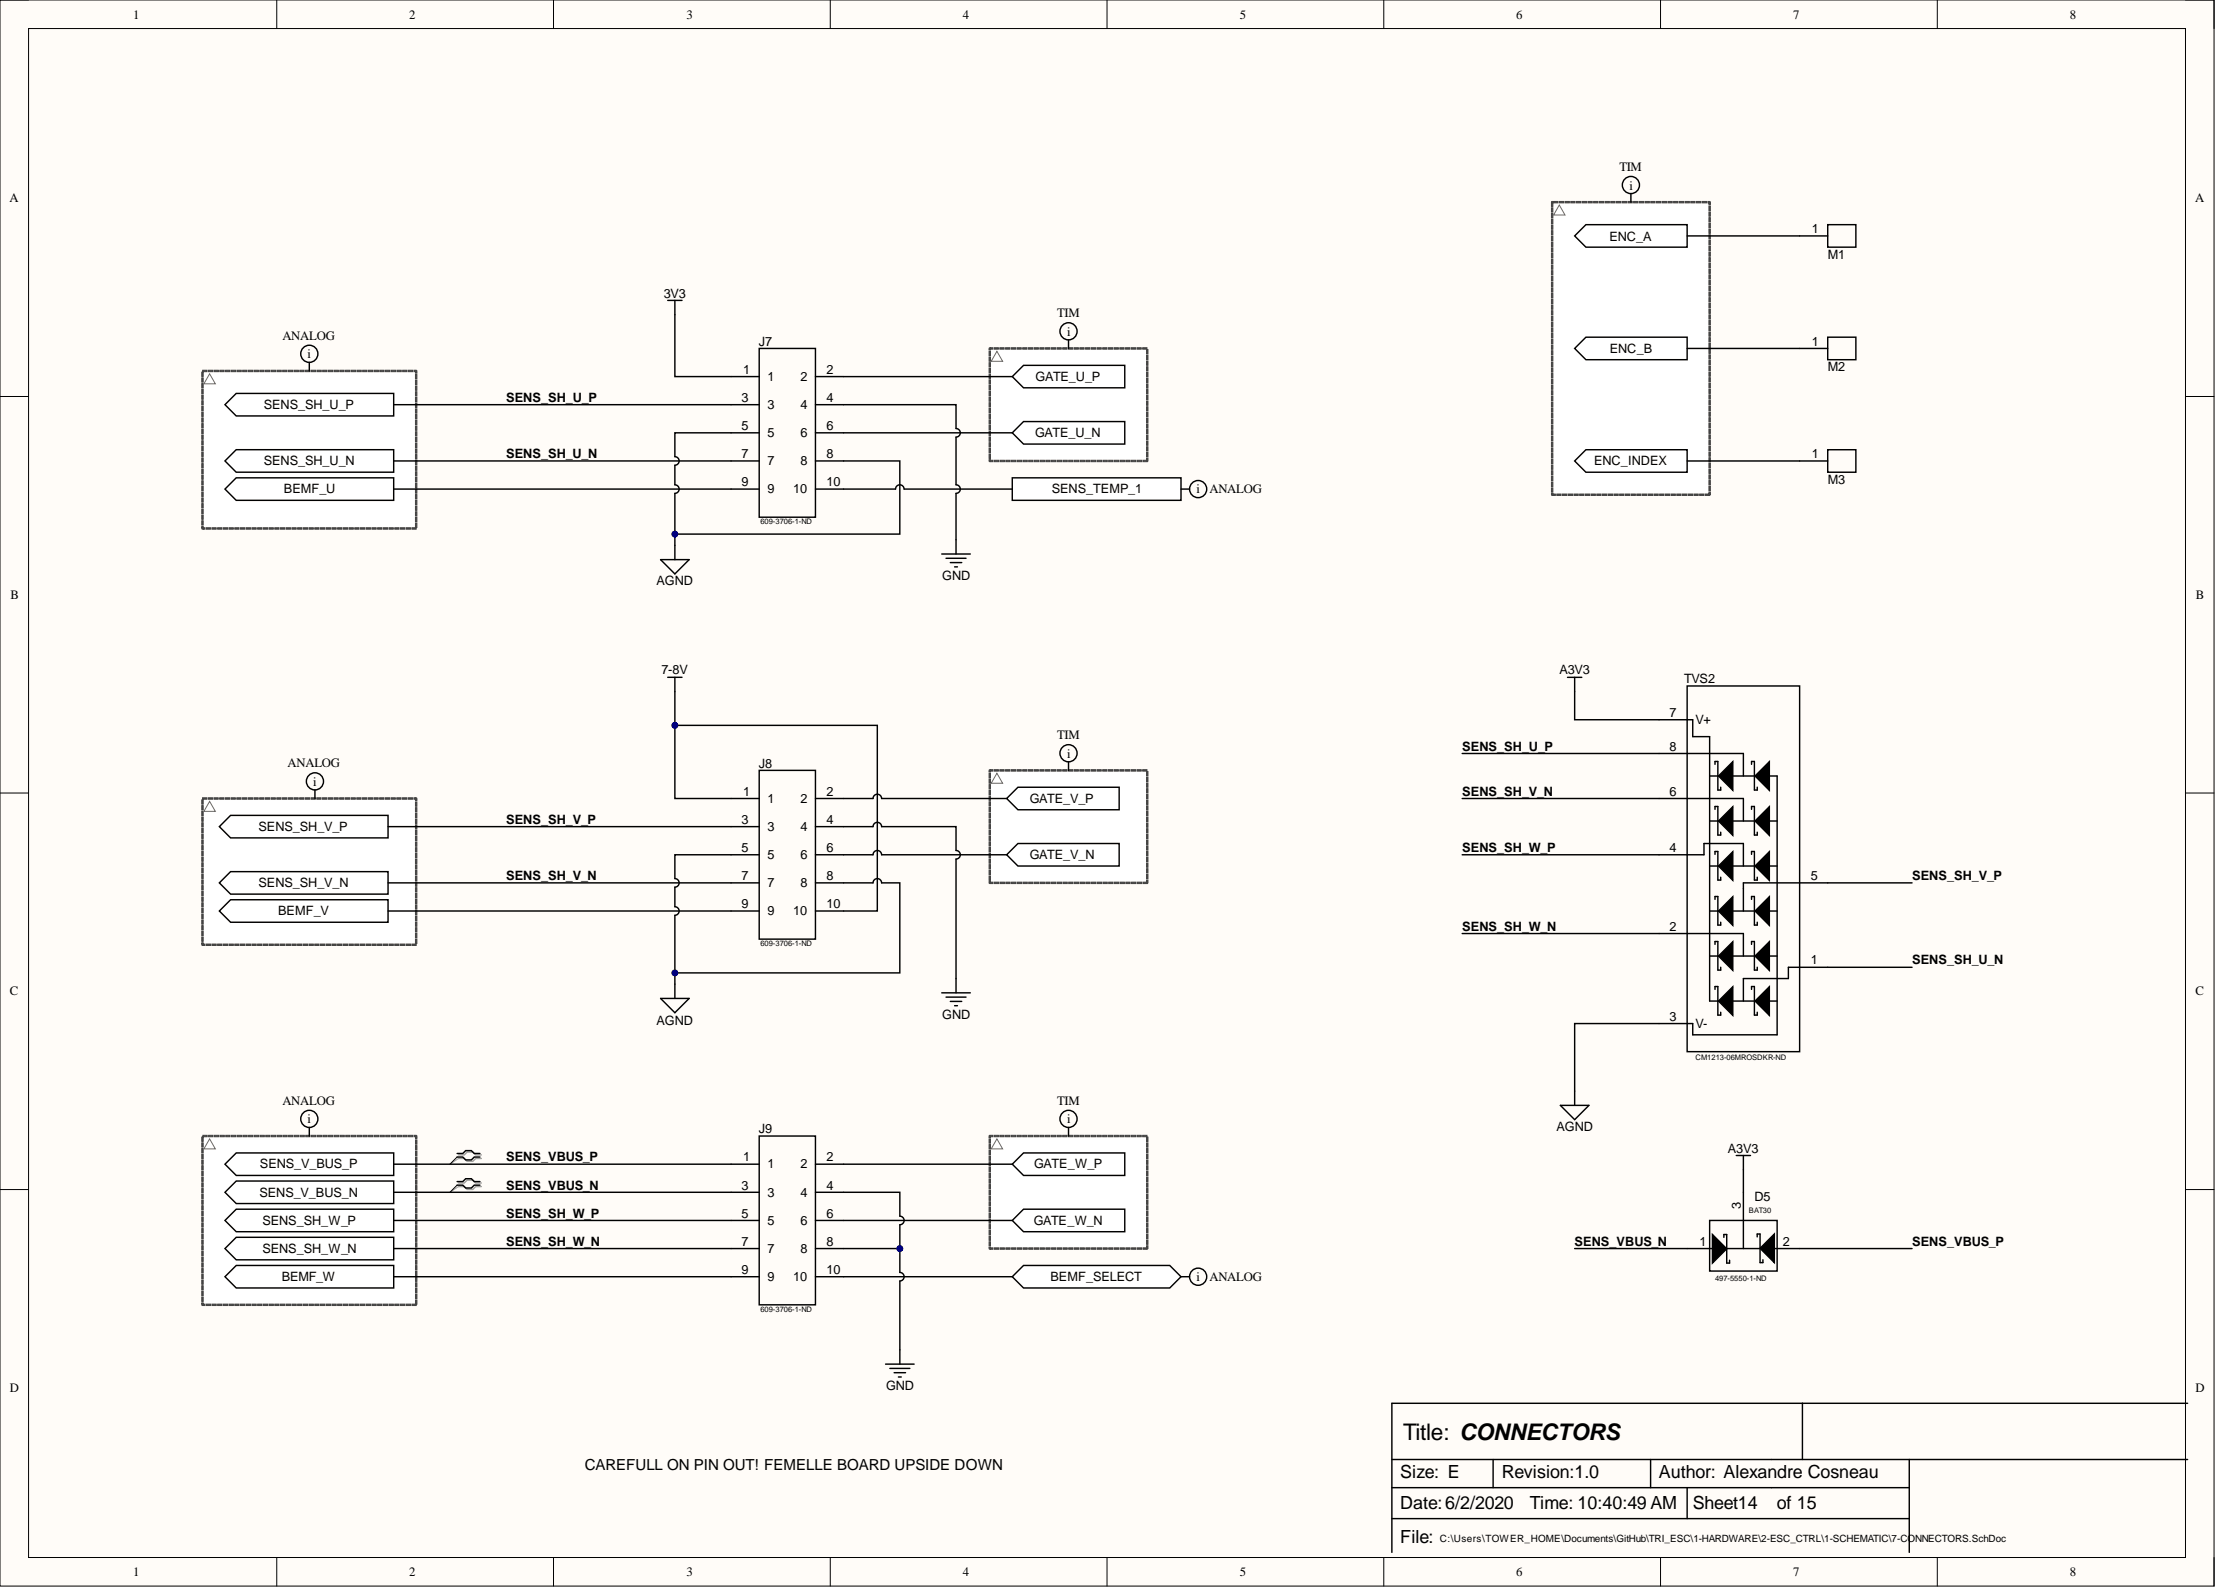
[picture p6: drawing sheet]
<svg xmlns="http://www.w3.org/2000/svg" width="393mm" height="282mm" viewBox="0 0 393 282" stroke-linecap="round" stroke-linejoin="round" font-family="sans-serif">
<defs><g id="words">
<text font-size="4.1" x="249.2" y="255.8">Title: CONNECTORS</text>
<g font-size="3.2">
<text x="248.7" y="262.6">Size: E</text>
<text x="266.7" y="262.6">Revision:1.0</text>
<text x="294.6" y="262.6">Author: Alexandre Cosneau</text>
<text x="248.7" y="268">Date:6/2/2020</text>
<text x="271.7" y="268">Time: 10:40:49 AM</text>
<text x="300.6" y="268">Sheet14</text>
<text x="315.6" y="268">of 15</text>
<text x="248.7" y="274">File:</text>
</g>
<text font-size="2.7" x="103.8" y="261.1">CAREFULL ON PIN OUT! FEMELLE BOARD UPSIDE DOWN</text>
<g font-size="2.3">
<text x="23.7" y="3.3">1</text>
<text x="72.6" y="3.3">2</text>
<text x="121.9" y="3.3">3</text>
<text x="171" y="3.3">4</text>
<text x="220.2" y="3.3">5</text>
<text x="269.2" y="3.3">6</text>
<text x="318.4" y="3.3">7</text>
<text x="367.6" y="3.3">8</text>
<text x="1.7" y="35.9">A</text>
<text x="287.6" y="30.4">TIM</text>
<text x="289.3" y="33.7">i</text>
<text x="389.8" y="35.9">A</text>
<text x="321.7" y="41.4">1</text>
<text x="285.8" y="42.7">ENC_A</text>
<text x="324.6" y="45.9">M1</text>
<text x="117.9" y="52.9">3V3</text>
<text x="187.7" y="56.3">TIM</text>
<text x="189.5" y="59.6">i</text>
<text x="50.1" y="60.3">ANALOG</text>
<text x="54.6" y="63.6">i</text>
<text x="134.8" y="61.4">J7</text>
<text x="285.9" y="62.7">ENC_B</text>
<text x="321.7" y="61.4">1</text>
<text x="324.6" y="66">M2</text>
<text x="89.9" y="71.4">SENS_SH_U_P</text>
<text x="131.7" y="71.4">3</text>
<text x="132" y="66.4">1</text>
<text x="136.3" y="67.7">1</text>
<text x="142.1" y="67.7">2</text>
<text x="146.8" y="66.4">2</text>
<text x="146.8" y="71.4">4</text>
<text x="183.9" y="67.7">GATE_U_P</text>
<text x="46.8" y="72.7">SENS_SH_U_P</text>
<text x="131.7" y="76.4">5</text>
<text x="136.3" y="72.7">3</text>
<text x="136.3" y="77.7">5</text>
<text x="142.1" y="72.7">4</text>
<text x="142.1" y="77.7">6</text>
<text x="146.8" y="76.4">6</text>
<text x="183.8" y="77.7">GATE_U_N</text>
<text x="46.8" y="82.6">SENS_SH_U_N</text>
<text x="89.9" y="81.4">SENS_SH_U_N</text>
<text x="131.7" y="81.4">7</text>
<text x="136.3" y="82.6">7</text>
<text x="142.1" y="82.6">8</text>
<text x="146.8" y="81.4">8</text>
<text x="283.1" y="82.6">ENC_INDEX</text>
<text x="321.7" y="81.4">1</text>
<text x="50.4" y="87.6">BEMF_U</text>
<text x="131.7" y="86.4">9</text>
<text x="136.3" y="87.6">9</text>
<text x="140.9" y="87.6">10</text>
<text x="146.8" y="86.4">10</text>
<text x="186.8" y="87.6">SENS_TEMP_1</text>
<text x="212.5" y="87.6">i</text>
<text x="214.8" y="87.6">ANALOG</text>
<text x="324.6" y="85.9">M3</text>
<text x="1.9" y="106.4">B</text>
<text x="116.6" y="104">AGND</text>
<text x="167.3" y="103">GND</text>
<text x="390" y="106.4">B</text>
<text x="117.4" y="119.8">7-8V</text>
<text x="276.9" y="119.8">A3V3</text>
<text x="299.1" y="121.4">TVS2</text>
<text x="187.7" y="131.3">TIM</text>
<text x="296.4" y="127.3">7</text>
<text x="301.1" y="128.6">V+</text>
<text x="51.1" y="136.3">ANALOG</text>
<text x="134.8" y="136.4">J8</text>
<text x="189.5" y="134.6">i</text>
<text x="259.7" y="133.3">SENS_SH_U_P</text>
<text x="296.4" y="133.3">8</text>
<text x="55.6" y="139.6">i</text>
<text x="132" y="141.4">1</text>
<text x="136.3" y="142.6">1</text>
<text x="142.1" y="142.6">2</text>
<text x="146.8" y="141.4">2</text>
<text x="182.9" y="142.6">GATE_V_P</text>
<text x="259.7" y="141.4">SENS_SH_V_N</text>
<text x="296.4" y="141.4">6</text>
<text x="45.9" y="147.6">SENS_SH_V_P</text>
<text x="89.9" y="146.3">SENS_SH_V_P</text>
<text x="131.7" y="146.3">3</text>
<text x="136.3" y="147.6">3</text>
<text x="142.1" y="147.6">4</text>
<text x="146.8" y="146.3">4</text>
<text x="131.7" y="151.3">5</text>
<text x="136.3" y="152.6">5</text>
<text x="142.1" y="152.6">6</text>
<text x="146.8" y="151.3">6</text>
<text x="182.9" y="152.6">GATE_V_N</text>
<text x="259.7" y="151.3">SENS_SH_W_P</text>
<text x="296.4" y="151.3">4</text>
<text x="45.9" y="157.6">SENS_SH_V_N</text>
<text x="89.9" y="156.3">SENS_SH_V_N</text>
<text x="131.7" y="156.3">7</text>
<text x="131.7" y="161.3">9</text>
<text x="136.3" y="157.6">7</text>
<text x="142.1" y="157.6">8</text>
<text x="146.8" y="156.3">8</text>
<text x="146.8" y="161.3">10</text>
<text x="321.6" y="156.3">5</text>
<text x="339.6" y="156.3">SENS_SH_V_P</text>
<text x="49.4" y="162.6">BEMF_V</text>
<text x="136.3" y="162.6">9</text>
<text x="140.9" y="162.6">10</text>
<text x="259.7" y="165.3">SENS_SH_W_N</text>
<text x="296.4" y="165.3">2</text>
<text x="321.6" y="171.3">1</text>
<text x="339.6" y="171.3">SENS_SH_U_N</text>
<text x="1.8" y="176.8">C</text>
<text x="389.9" y="176.8">C</text>
<text x="116.6" y="182">AGND</text>
<text x="167.3" y="181">GND</text>
<text x="296.4" y="181.3">3</text>
<text x="301.1" y="182.6">V-</text>
<text x="50.1" y="196.2">ANALOG</text>
<text x="187.7" y="196.2">TIM</text>
<text x="54.6" y="199.5">i</text>
<text x="134.8" y="201.3">J9</text>
<text x="189.5" y="199.5">i</text>
<text x="276.4" y="200.9">AGND</text>
<text x="46.2" y="207.5">SENS_V_BUS_P</text>
<text x="89.9" y="206.2">SENS_VBUS_P</text>
<text x="132" y="206.2">1</text>
<text x="136.3" y="207.5">1</text>
<text x="142.1" y="207.5">2</text>
<text x="146.8" y="206.2">2</text>
<text x="183.7" y="207.5">GATE_W_P</text>
<text x="306.8" y="204.7">A3V3</text>
<text x="46.1" y="212.6">SENS_V_BUS_N</text>
<text x="89.9" y="211.3">SENS_VBUS_N</text>
<text x="131.7" y="211.3">3</text>
<text x="136.3" y="212.6">3</text>
<text x="142.1" y="212.6">4</text>
<text x="146.8" y="211.3">4</text>
<text x="309.1" y="214.8" transform="rotate(-90 309.1 214.8)">3</text>
<text x="311.6" y="213.3">D5</text>
<text x="46.6" y="217.6">SENS_SH_W_P</text>
<text x="89.9" y="216.3">SENS_SH_W_P</text>
<text x="89.9" y="221.3">SENS_SH_W_N</text>
<text x="131.7" y="216.3">5</text>
<text x="131.7" y="221.3">7</text>
<text x="136.3" y="217.6">5</text>
<text x="142.1" y="217.6">6</text>
<text x="146.8" y="216.3">6</text>
<text x="146.8" y="221.3">8</text>
<text x="183.6" y="217.6">GATE_W_N</text>
<text x="279.6" y="221.3">SENS_VBUS_N</text>
<text x="301.8" y="221.3">1</text>
<text x="316.6" y="221.3">2</text>
<text x="339.6" y="221.3">SENS_VBUS_P</text>
<text x="46.6" y="222.6">SENS_SH_W_N</text>
<text x="50.1" y="227.6">BEMF_W</text>
<text x="131.7" y="226.3">9</text>
<text x="136.3" y="222.6">7</text>
<text x="136.3" y="227.6">9</text>
<text x="140.9" y="227.6">10</text>
<text x="142.1" y="222.6">8</text>
<text x="146.8" y="226.3">10</text>
<text x="186.5" y="227.6">BEMF_SELECT</text>
<text x="212.5" y="227.6">i</text>
<text x="214.8" y="227.6">ANALOG</text>
<text x="1.8" y="247.3">D</text>
<text x="157.4" y="246.9">GND</text>
<text x="389.9" y="247.3">D</text>
<text x="23.7" y="279.9">1</text>
<text x="72.6" y="279.9">2</text>
<text x="121.9" y="279.9">3</text>
<text x="171" y="279.9">4</text>
<text x="220.2" y="279.9">5</text>
<text x="269.2" y="279.9">6</text>
<text x="318.4" y="279.9">7</text>
<text x="367.6" y="279.9">8</text>
</g>
<text font-size="1.8" x="255.7" y="273.8">C:\Users\TOWER_HOME\Documents\GitHub\TRI_ESC\1-HARDWARE\2-ESC_CTRL\1-SCHEMATIC\7-CONNECTORS.SchDoc</text>
<g font-size="1.4">
<text x="135" y="93.1">609-3706-1-ND</text>
<text x="135" y="168">609-3706-1-ND</text>
<text x="301.1" y="188.3">CM1213-06MROSDKR-ND</text>
<text x="310.6" y="215.5">BAT30</text>
<text x="304.6" y="227.5">497-5550-1-ND</text>
<text x="135" y="233">609-3706-1-ND</text>
</g>
</g></defs>
<path d="M0 0h393.2v281.7h-393.2z" fill-rule="evenodd" fill="#fffcf8"/>
<path d="M0 0h393.2v281.7h-393.2z" fill="none" stroke="#000" stroke-width=".18"/>
<path d="M5.1 5.1h383v271.5h-383z" fill-rule="evenodd" fill="#fffcf8"/>
<g fill="none" stroke="#000" stroke-width=".18">
<path d="M0 0h5.1M49.1 0v5.1M98.3 0v5.1M147.4 0v5.1M196.6 0v5.1M245.7 0v5.1M294.9 0v5.1M344 0v5.1M388.1 0h5.1v5.1M5.1 5.1h383v271.5h-383zM0 70.4h5.1M388.1 70.4h5.1"/>
<path d="M0 140.9h5.1M388.1 140.9h5.1M0 211.3h5.1M388.1 211.3h5.1M49.1 276.6v5.1M98.3 276.6v5.1M147.4 276.6v5.1M196.6 276.6v5.1M245.7 276.6v5.1M294.9 276.6v5.1M344 276.6v5.1M393.2 276.6v5.1"/>
</g>
<g fill="#fff">
<path d="M36 201.8h37.9v30h-37.9z" fill-rule="evenodd"/>
<path d="M36 141.8h37.9v26h-37.9z" fill-rule="evenodd"/>
<path d="M36 65.9h37.9v28h-37.9z" fill-rule="evenodd"/>
<path d="M175.8 201.8h27.9v20h-27.9z" fill-rule="evenodd"/>
<path d="M175.8 136.8h27.9v20h-27.9z" fill-rule="evenodd"/>
<path d="M175.8 61.9h27.9v20h-27.9z" fill-rule="evenodd"/>
<path d="M275.6 35.9h28v52h-28z" fill-rule="evenodd"/>
</g>
<path d="M247.2 259.2h141.3M265.2 259.2v5M293.1 259.2v5M320.1 249.2v10M339.1 259.2v16.5M388.5 249.2h-141.3v26.5M247.2 269.7h91.9M247.2 264.2h91.9M299.6 264.2v5.5" fill="none" stroke="#000" stroke-width=".26"/>
<path d="M181.8 64.9h17.9v4h-17.9l-2-2z" fill-rule="evenodd" fill="#fff"/>
<path d="M181.8 64.9h17.9v4h-17.9l-2-2z" fill="none" stroke="#000" stroke-width=".26"/>
<path d="M181.8 74.9h17.9v4h-17.9l-2-2z" fill-rule="evenodd" fill="#fff"/>
<path d="M181.8 74.9h17.9v4h-17.9l-2-2z" fill="none" stroke="#000" stroke-width=".26"/>
<path d="M180.8 139.8h17.9v4h-17.9l-2-2z" fill-rule="evenodd" fill="#fff"/>
<path d="M180.8 139.8h17.9v4h-17.9l-2-2z" fill="none" stroke="#000" stroke-width=".26"/>
<path d="M180.8 149.8h17.9v4h-17.9l-2-2z" fill-rule="evenodd" fill="#fff"/>
<path d="M180.8 149.8h17.9v4h-17.9l-2-2z" fill="none" stroke="#000" stroke-width=".26"/>
<path d="M181.8 214.8h17.9v4h-17.9l-2-2z" fill-rule="evenodd" fill="#fff"/>
<path d="M181.8 214.8h17.9v4h-17.9l-2-2z" fill="none" stroke="#000" stroke-width=".26"/>
<path d="M181.8 204.8h17.9v4h-17.9l-2-2z" fill-rule="evenodd" fill="#fff"/>
<path d="M167.2 98.4h5.1M168 99.2h3.6M168.8 99.9h2M169.8 95.9v2.5M169.5 100.7h.5M181.8 204.8h17.9v4h-17.9l-2-2z" fill="none" stroke="#000" stroke-width=".26"/>
<path d="M41.9 79.9h28v4h-28l-1.9-2z" fill-rule="evenodd" fill="#fff"/>
<path d="M41.9 79.9h28v4h-28l-1.9-2z" fill="none" stroke="#000" stroke-width=".26"/>
<path d="M41.9 69.9h28v4h-28l-1.9-2z" fill-rule="evenodd" fill="#fff"/>
<path d="M41.9 69.9h28v4h-28l-1.9-2z" fill="none" stroke="#000" stroke-width=".26"/>
<path d="M40.9 144.8h28v4h-28l-1.9-2z" fill-rule="evenodd" fill="#fff"/>
<path d="M40.9 144.8h28v4h-28l-1.9-2z" fill="none" stroke="#000" stroke-width=".26"/>
<path d="M40.9 154.8h28v4h-28l-1.9-2z" fill-rule="evenodd" fill="#fff"/>
<path d="M40.9 154.8h28v4h-28l-1.9-2z" fill="none" stroke="#000" stroke-width=".26"/>
<path d="M41.9 219.8h28v4h-28l-1.9-2z" fill-rule="evenodd" fill="#fff"/>
<path d="M41.9 219.8h28v4h-28l-1.9-2z" fill="none" stroke="#000" stroke-width=".26"/>
<path d="M41.9 214.8h28v4h-28l-1.9-2z" fill-rule="evenodd" fill="#fff"/>
<path d="M117.3 99.4h5.1l-2.6 2.5zM119.8 96.9v2.5M41.9 214.8h28v4h-28l-1.9-2z" fill="none" stroke="#000" stroke-width=".26"/>
<path d="M41 159.8h27.9v4h-27.9l-2-2z" fill-rule="evenodd" fill="#fff"/>
<path d="M41 159.8h27.9v4h-27.9l-2-2z" fill="none" stroke="#000" stroke-width=".26"/>
<path d="M41.9 224.8h28v4h-28l-1.9-2z" fill-rule="evenodd" fill="#fff"/>
<path d="M118.6 53.4h2.5M119.8 53.4v2.5M41.9 224.8h28v4h-28l-1.9-2z" fill="none" stroke="#000" stroke-width=".26"/>
<path d="M41.9 209.8h28v4h-28l-1.9-2z" fill-rule="evenodd" fill="#fff"/>
<path d="M41.9 209.8h28v4h-28l-1.9-2z" fill="none" stroke="#000" stroke-width=".26"/>
<path d="M41.9 204.8h28v4h-28l-1.9-2z" fill-rule="evenodd" fill="#fff"/>
<path d="M41.9 204.8h28v4h-28l-1.9-2z" fill="none" stroke="#000" stroke-width=".26"/>
<path d="M179.8 84.9h29.9v4h-29.9z" fill-rule="evenodd" fill="#fff"/>
<path d="M179.8 84.9h29.9v4h-29.9z" fill="none" stroke="#000" stroke-width=".26"/>
<path d="M41.9 84.9h28v4h-28l-1.9-2z" fill-rule="evenodd" fill="#fff"/>
<g fill="none" stroke="#000" stroke-width=".26">
<path d="M41.9 84.9h28v4h-28l-1.9-2zM117.3 177.3h5.1l-2.6 2.6zM119.8 174.8v2.5M167.2 176.3h5.1M168 177.1h3.6M168.8 177.9h2M169.5 178.6h.5M169.8 173.8v2.5M159.8 239.7v2.6M157.3 242.3h5M158 243h3.6M158.8 243.8h2"/>
<path d="M159.5 244.6h.6"/>
</g>
<path d="M181.8 224.8h25.9l2 2-2 2h-25.9l-2-2z" fill-rule="evenodd" fill="#fff"/>
<g fill="none" stroke="#000" stroke-width=".26">
<path d="M324.6 39.9h5v4h-5zM319.6 41.9h5M129.8 66.9h5M129.8 71.9h5M129.8 76.9h5M134.8 61.9h10v30h-10zM144.8 66.9h5M144.8 71.9h5M144.8 76.9h5M129.8 81.9h5M129.8 86.9h5M144.8 81.9h5"/>
<path d="M144.8 86.9h5M134.8 136.8h10v30h-10zM129.8 141.8h5M129.8 146.8h5M129.8 151.8h5M129.8 156.8h5M144.8 141.8h5M144.8 146.8h5M144.8 151.8h5M144.8 156.8h5M129.8 161.8h5M144.8 161.8h5"/>
<path d="M129.8 206.8h5M129.8 211.8h5M129.8 216.8h5M134.8 201.8h10v30h-10zM144.8 206.8h5M144.8 211.8h5M144.8 216.8h5M129.8 221.8h5M129.8 226.8h5M144.8 221.8h5M144.8 226.8h5M181.8 224.8h25.9l2 2-2 2h-25.9l-2-2z"/>
</g>
<path d="M281.6 39.9h18v4h-18l-2-2z" fill-rule="evenodd" fill="#fff"/>
<path d="M281.6 39.9h18v4h-18l-2-2zM324.6 59.9h5v4h-5zM319.6 61.9h5" fill="none" stroke="#000" stroke-width=".26"/>
<path d="M281.6 59.9h18v4h-18l-2-2z" fill-rule="evenodd" fill="#fff"/>
<path d="M281.6 59.9h18v4h-18l-2-2zM324.6 79.9h5v4h-5zM319.6 81.9h5" fill="none" stroke="#000" stroke-width=".26"/>
<path d="M281.6 79.9h18v4h-18l-2-2z" fill-rule="evenodd" fill="#fff"/>
<g fill="none" stroke="#000" stroke-width=".26">
<path d="M289.6 34.4v1.5M54.9 64.4v1.5M69.9 71.9h59.9M189.8 60.4v1.5M281.6 79.9h18v4h-18l-2-2zM69.9 81.9h59.9M69.9 86.9h59.9M209.7 86.9h1.5M118.6 120.3h2.5M119.8 120.3v21.5h10M189.8 135.3v1.5M278.4 120.3h2.5"/>
<path d="M279.6 120.3v2.5M294.6 127.8h6v3h3v47h12M294.6 133.8h15v4M299.6 121.8h20v65h-20zM303.6 137.8h12v46h-15v-2h-6M304.6 135.8v-.6h.5v5.1h.5v-.5M307.7 135.3v5.1l-2.5-2.6zM311 135.8v-.6h.6v5.1h.5v-.5M314.2 135.3v5.1l-2.5-2.6zM55.9 140.3v1.5M68.9 156.8h60.9M68.9 146.8h60.9"/>
<path d="M294.6 141.8h15v4M294.6 151.8h8v-2h7v4M303.6 153.8h12M303.6 145.8h12M304.6 143.7v-.5h.5v5.1h.5v-.5M304.6 151.7v-.5h.5v5.1h.5v-.5M304.6 159.7v-.5h.5v5.1h.5v-.5M307.7 159.3v5l-2.5-2.5zM307.7 151.3v5.1l-2.5-2.6zM307.7 143.3v5.1l-2.5-2.6zM311 143.7v-.5h.6v5.1h.5v-.5M311 151.7v-.5h.6v5.1h.5v-.5"/>
<path d="M311 159.7v-.5h.6v5.1h.5v-.5M314.2 159.3v5l-2.5-2.5zM314.2 151.3v5.1l-2.5-2.6zM314.2 143.3v5.1l-2.5-2.6zM324.6 156.8h-15v5M68.9 161.8h60.9M294.6 165.8h15v4M303.6 169.8h12M303.6 161.8h12M304.6 175.7v-.5h.5v5.1h.5v-.5M304.6 167.7v-.5h.5v5.1h.5v-.5M307.7 175.3v5l-2.5-2.5z"/>
<path d="M307.7 167.3v5l-2.5-2.5zM311 167.7v-.5h.6v5.1h.5v-.5M311 175.7v-.5h.6v5.1h.5v-.5M314.2 175.3v5l-2.5-2.5zM314.2 167.3v5l-2.5-2.5zM339.6 171.8h-22v2h-8v4M277.1 196.3h5.1l-2.6 2.6zM279.6 193.8v2.5M54.9 200.2v1.6M69.9 211.8h59.9M69.9 216.8h59.9M69.9 206.8h59.9"/>
<path d="M81.2 204.9h1l.5-.5h1l.5 .5h1M81.2 205.5h1l.5 .5h1l.5-.5h1M81.2 209.9h1l.5-.5h1l.5 .5h1M81.2 210.5h1l.5 .5h1l.5-.5h1M189.8 200.2v1.6M303.6 216.8h12v9h-12zM304.1 219.3l2.5 2.5-2.5 2.5zM306.1 219.8v-.5h.5v5h.5v-.5M308.3 205.2h2.6M309.6 205.2v2.6M309.6 211.8v10M312 219.7v-.5h.6v5.1h.5v-.6"/>
<path d="M315.1 219.2v5.1l-2.5-2.6zM69.9 226.8h59.9M69.9 221.8h59.9M209.7 226.8h1.5M299.6 221.8h5M306.6 221.8h6M314.6 221.8h5"/>
<circle cx="289.6" cy="32.9" r="1.52"/>
<circle cx="189.8" cy="58.8" r="1.52"/>
<circle cx="54.9" cy="62.8" r="1.52"/>
<circle cx="212.8" cy="86.9" r="1.52"/>
<circle cx="55.9" cy="138.8" r="1.52"/>
<circle cx="189.8" cy="133.8" r="1.52"/>
<circle cx="54.9" cy="198.7" r="1.52"/>
<circle cx="189.8" cy="198.7" r="1.52"/>
<circle cx="212.8" cy="226.8" r="1.52"/>
</g>
<g fill="#000">
<path d="M307.7 135.3v5.1l-2.5-2.6zM314.2 135.3v5.1l-2.5-2.6zM307.7 159.3v5l-2.5-2.5zM307.7 151.3v5.1l-2.5-2.6zM307.7 143.3v5.1l-2.5-2.6zM314.2 159.3v5l-2.5-2.5zM314.2 151.3v5.1l-2.5-2.6zM314.2 143.3v5.1l-2.5-2.6zM307.7 175.3v5l-2.5-2.5zM307.7 167.3v5l-2.5-2.5zM314.2 175.3v5l-2.5-2.5zM314.2 167.3v5l-2.5-2.5z"/>
<path d="M315.1 219.2v5.1l-2.5-2.6zM304.1 219.3l2.5 2.5-2.5 2.5z"/>
</g>
<g fill="#434343" stroke="#434343" stroke-width=".18">
<path d="M73.2 231.6h.7v.3h-.7zM72.1 231.6h.8v.3h-.8zM71.1 231.6h.8v.3h-.8zM70.1 231.6h.8v.3h-.8zM69.1 231.6h.8v.3h-.8zM68.1 231.6h.7v.3h-.7zM67.1 231.6h.7v.3h-.7zM66 231.6h.8v.3h-.8zM65 231.6h.8v.3h-.8zM64 231.6h.8v.3h-.8zM63 231.6h.8v.3h-.8zM62 231.6h.8v.3h-.8zM61 231.6h.7v.3h-.7zM60 231.6h.7v.3h-.7zM58.9 231.6h.8v.3h-.8zM57.9 231.6h.8v.3h-.8zM56.9 231.6h.8v.3h-.8zM55.9 231.6h.8v.3h-.8zM54.9 231.6h.7v.3h-.7zM53.9 231.6h.7v.3h-.7zM52.9 231.6h.7v.3h-.7zM51.8 231.6h.8v.3h-.8zM50.8 231.6h.8v.3h-.8zM49.8 231.6h.8v.3h-.8zM48.8 231.6h.8v.3h-.8zM47.8 231.6h.7v.3h-.7zM46.8 231.6h.7v.3h-.7zM45.8 231.6h.7v.3h-.7zM44.7 231.6h.8v.3h-.8zM43.7 231.6h.8v.3h-.8zM42.7 231.6h.8v.3h-.8zM41.7 231.6h.8v.3h-.8zM40.7 231.6h.7v.3h-.7zM39.7 231.6h.7v.3h-.7zM38.7 231.6h.7v.3h-.7zM37.6 231.6h.8v.3h-.8zM36.6 231.6h.8v.3h-.8zM35.8 231.4h.3v.4l-.1-.2h.4v.3l-.5-.1zM35.8 230.4h.3v.7h-.3zM35.8 229.4h.3v.7h-.3zM35.8 228.4h.3v.7h-.3zM35.8 227.3h.3v.8h-.3zM35.8 226.3h.3v.8h-.3zM35.8 225.3h.3v.8h-.3zM35.8 224.3h.3v.8h-.3zM35.8 223.3h.3v.7h-.3zM35.8 222.3h.3v.7h-.3zM35.8 221.3h.3v.7h-.3zM35.8 220.2h.3v.8h-.3zM35.8 219.2h.3v.8h-.3zM35.8 218.2h.3v.8h-.3zM35.8 217.2h.3v.8h-.3zM35.8 216.2h.3v.7h-.3zM35.8 215.2h.3v.7h-.3zM35.8 214.1h.3v.8h-.3zM35.8 213.1h.3v.8h-.3zM35.8 212.1h.3v.8h-.3zM35.8 211.1h.3v.8h-.3zM35.8 210.1h.3v.7h-.3zM35.8 209.1h.3v.7h-.3zM35.8 208.1h.3v.7h-.3zM35.8 207h.3v.8h-.3zM35.8 206h.3v.8h-.3zM35.8 205h.3v.8h-.3zM35.8 204h.3v.8h-.3zM35.8 203h.3v.7h-.3zM35.8 202h.3v.7h-.3zM36 201.6h.8v.3h-.8zM37 201.6h.8v.3h-.8zM38.1 201.6h.7v.3h-.7zM39.1 201.6h.7v.3h-.7zM40.1 201.6h.8v.3h-.8zM41.1 201.6h.8v.3h-.8zM42.1 201.6h.8v.3h-.8zM43.1 201.6h.8v.3h-.8zM44.1 201.6h.8v.3h-.8zM45.2 201.6h.7v.3h-.7zM46.2 201.6h.7v.3h-.7zM47.2 201.6h.8v.3h-.8zM48.2 201.6h.8v.3h-.8zM49.2 201.6h.8v.3h-.8zM50.2 201.6h.8v.3h-.8zM51.3 201.6h.7v.3h-.7zM52.3 201.6h.7v.3h-.7zM53.3 201.6h.7v.3h-.7zM54.3 201.6h.8v.3h-.8zM55.3 201.6h.8v.3h-.8zM56.3 201.6h.8v.3h-.8zM57.3 201.6h.8v.3h-.8zM58.4 201.6h.7v.3h-.7zM59.4 201.6h.7v.3h-.7zM60.4 201.6h.7v.3h-.7zM61.4 201.6h.8v.3h-.8zM62.4 201.6h.8v.3h-.8zM63.4 201.6h.8v.3h-.8zM64.4 201.6h.8v.3h-.8zM65.5 201.6h.7v.3h-.7zM66.5 201.6h.7v.3h-.7zM67.5 201.6h.7v.3h-.7zM68.5 201.6h.8v.3h-.8zM69.5 201.6h.8v.3h-.8zM70.5 201.6h.8v.3h-.8zM71.5 201.6h.8v.3h-.8zM72.6 201.6h.7v.3h-.7zM73.6 201.6l.4 .1v.5h-.2v-.4l.1 .1h-.3zM73.8 202.5h.2v.7h-.2zM73.8 203.5h.2v.7h-.2zM73.8 204.5h.2v.8h-.2zM73.8 205.5h.2v.8h-.2zM73.8 206.5h.2v.8h-.2zM73.8 207.5h.2v.8h-.2zM73.8 208.6h.2v.7h-.2zM73.8 209.6h.2v.7h-.2zM73.8 210.6h.2v.7h-.2zM73.8 211.6h.2v.8h-.2zM73.8 212.6h.2v.8h-.2zM73.8 213.6h.2v.8h-.2zM73.8 214.6h.2v.8h-.2zM73.8 215.7h.2v.7h-.2zM73.8 216.7h.2v.7h-.2zM73.8 217.7h.2v.7h-.2zM73.8 218.7h.2v.8h-.2zM73.8 219.7h.2v.8h-.2zM73.8 220.7h.2v.8h-.2zM73.8 221.7h.2v.8h-.2zM73.8 222.8h.2v.7h-.2zM73.8 223.8h.2v.7h-.2zM73.8 224.8h.2v.8h-.2zM73.8 225.8h.2v.8h-.2zM73.8 226.8h.2v.8h-.2zM73.8 227.8h.2v.8h-.2zM73.8 228.9h.2v.7h-.2zM73.8 229.9h.2v.7h-.2zM73.8 230.9h.2v.7h-.2z"/>
<path d="M73.1 167.7h.8v.2h-.8zM72.1 167.7h.8v.2h-.8zM71.1 167.7h.8v.2h-.8zM70.1 167.7h.8v.2h-.8zM69.1 167.7h.7v.2h-.7zM68.1 167.7h.7v.2h-.7zM67.1 167.7h.7v.2h-.7zM66 167.7h.8v.2h-.8zM65 167.7h.8v.2h-.8zM64 167.7h.8v.2h-.8zM63 167.7h.8v.2h-.8zM62 167.7h.7v.2h-.7zM61 167.7h.7v.2h-.7zM60 167.7h.7v.2h-.7zM58.9 167.7h.8v.2h-.8zM57.9 167.7h.8v.2h-.8zM56.9 167.7h.8v.2h-.8zM55.9 167.7h.8v.2h-.8zM54.9 167.7h.7v.2h-.7zM53.9 167.7h.7v.2h-.7zM52.9 167.7h.7v.2h-.7zM51.8 167.7h.8v.2h-.8zM50.8 167.7h.8v.2h-.8zM49.8 167.7h.8v.2h-.8zM48.8 167.7h.8v.2h-.8zM47.8 167.7h.7v.2h-.7zM46.8 167.7h.7v.2h-.7zM45.7 167.7h.8v.2h-.8zM44.7 167.7h.8v.2h-.8zM43.7 167.7h.8v.2h-.8zM42.7 167.7h.8v.2h-.8zM41.7 167.7h.8v.2h-.8zM40.7 167.7h.7v.2h-.7zM39.7 167.7h.7v.2h-.7zM38.6 167.7h.8v.2h-.8zM37.6 167.7h.8v.2h-.8zM36.6 167.7h.8v.2h-.8zM35.8 167.4h.3v.4l-.1-.1h.4v.2h-.5zM35.8 166.4h.3v.8h-.3zM35.8 165.4h.3v.8h-.3zM35.8 164.4h.3v.8h-.3zM35.8 163.4h.3v.7h-.3zM35.8 162.4h.3v.7h-.3zM35.8 161.4h.3v.7h-.3zM35.8 160.3h.3v.8h-.3zM35.8 159.3h.3v.8h-.3zM35.8 158.3h.3v.8h-.3zM35.8 157.3h.3v.8h-.3zM35.8 156.3h.3v.7h-.3zM35.8 155.3h.3v.7h-.3zM35.8 154.2h.3v.8h-.3zM35.8 153.2h.3v.8h-.3zM35.8 152.2h.3v.8h-.3zM35.8 151.2h.3v.8h-.3zM35.8 150.2h.3v.7h-.3zM35.8 149.2h.3v.7h-.3zM35.8 148.2h.3v.7h-.3zM35.8 147.1h.3v.8h-.3zM35.8 146.1h.3v.8h-.3zM35.8 145.1h.3v.8h-.3zM35.8 144.1h.3v.8h-.3zM35.8 143.1h.3v.7h-.3zM35.8 142.1h.3v.7h-.3zM36 141.7h.7v.3h-.7zM37 141.7h.7v.3h-.7zM38 141.7h.8v.3h-.8zM39 141.7h.8v.3h-.8zM40 141.7h.8v.3h-.8zM41 141.7h.8v.3h-.8zM42.1 141.7h.7v.3h-.7zM43.1 141.7h.7v.3h-.7zM44.1 141.7h.7v.3h-.7zM45.1 141.7h.8v.3h-.8zM46.1 141.7h.8v.3h-.8zM47.1 141.7h.8v.3h-.8zM48.1 141.7h.8v.3h-.8zM49.2 141.7h.7v.3h-.7zM50.2 141.7h.7v.3h-.7zM51.2 141.7h.7v.3h-.7zM52.2 141.7h.8v.3h-.8zM53.2 141.7h.8v.3h-.8zM54.2 141.7h.8v.3h-.8zM55.2 141.7h.8v.3h-.8zM56.3 141.7h.7v.3h-.7zM57.3 141.7h.7v.3h-.7zM58.3 141.7h.7v.3h-.7zM59.3 141.7h.8v.3h-.8zM60.3 141.7h.8v.3h-.8zM61.3 141.7h.8v.3h-.8zM62.3 141.7h.8v.3h-.8zM63.4 141.7h.7v.3h-.7zM64.4 141.7h.7v.3h-.7zM65.4 141.7h.7v.3h-.7zM66.4 141.7h.8v.3h-.8zM67.4 141.7h.8v.3h-.8zM68.4 141.7h.8v.3h-.8zM69.4 141.7h.8v.3h-.8zM70.5 141.7h.7v.3h-.7zM71.5 141.7h.7v.3h-.7zM72.5 141.7h.8v.3h-.8zM73.5 141.7h.5v.5h-.2v-.4l.1 .2h-.4zM73.8 142.4h.2v.8h-.2zM73.8 143.5h.2v.7h-.2zM73.8 144.5h.2v.7h-.2zM73.8 145.5h.2v.7h-.2zM73.8 146.5h.2v.8h-.2zM73.8 147.5h.2v.8h-.2zM73.8 148.5h.2v.8h-.2zM73.8 149.5h.2v.8h-.2zM73.8 150.6h.2v.7h-.2zM73.8 151.6h.2v.7h-.2zM73.8 152.6h.2v.8h-.2zM73.8 153.6h.2v.8h-.2zM73.8 154.6h.2v.8h-.2zM73.8 155.6h.2v.8h-.2zM73.8 156.6h.2v.8h-.2zM73.8 157.7h.2v.7h-.2zM73.8 158.7h.2v.7h-.2zM73.8 159.7h.2v.8h-.2zM73.8 160.7h.2v.8h-.2zM73.8 161.7h.2v.8h-.2zM73.8 162.7h.2v.8h-.2zM73.8 163.8h.2v.7h-.2zM73.8 164.8h.2v.7h-.2zM73.8 165.8h.2v.7h-.2zM73.8 166.8h.2v.8h-.2z"/>
<path d="M73.1 93.7h.8v.3h-.8zM72.1 93.7h.8v.3h-.8zM71.1 93.7h.8v.3h-.8zM70.1 93.7h.8v.3h-.8zM69.1 93.7h.7v.3h-.7zM68.1 93.7h.7v.3h-.7zM67.1 93.7h.7v.3h-.7zM66 93.7h.8v.3h-.8zM65 93.7h.8v.3h-.8zM64 93.7h.8v.3h-.8zM63 93.7h.8v.3h-.8zM62 93.7h.7v.3h-.7zM61 93.7h.7v.3h-.7zM60 93.7h.7v.3h-.7zM58.9 93.7h.8v.3h-.8zM57.9 93.7h.8v.3h-.8zM56.9 93.7h.8v.3h-.8zM55.9 93.7h.8v.3h-.8zM54.9 93.7h.7v.3h-.7zM53.9 93.7h.7v.3h-.7zM52.9 93.7h.7v.3h-.7zM51.8 93.7h.8v.3h-.8zM50.8 93.7h.8v.3h-.8zM49.8 93.7h.8v.3h-.8zM48.8 93.7h.8v.3h-.8zM47.8 93.7h.7v.3h-.7zM46.8 93.7h.7v.3h-.7zM45.7 93.7h.8v.3h-.8zM44.7 93.7h.8v.3h-.8zM43.7 93.7h.8v.3h-.8zM42.7 93.7h.8v.3h-.8zM41.7 93.7h.8v.3h-.8zM40.7 93.7h.7v.3h-.7zM39.7 93.7h.7v.3h-.7zM38.6 93.7h.8v.3h-.8zM37.6 93.7h.8v.3h-.8zM36.6 93.7h.8v.3h-.8zM35.8 93.5h.3v.4l-.1-.2h.4v.3h-.5zM35.8 92.5h.3v.8h-.3zM35.8 91.5h.3v.7h-.3zM35.8 90.5h.3v.7h-.3zM35.8 89.4h.3v.8h-.3zM35.8 88.4h.3v.8h-.3zM35.8 87.4h.3v.8h-.3zM35.8 86.4h.3v.8h-.3zM35.8 85.4h.3v.7h-.3zM35.8 84.4h.3v.7h-.3zM35.8 83.4h.3v.7h-.3zM35.8 82.3h.3v.8h-.3zM35.8 81.3h.3v.8h-.3zM35.8 80.3h.3v.8h-.3zM35.8 79.3h.3v.8h-.3zM35.8 78.3h.3v.7h-.3zM35.8 77.3h.3v.7h-.3zM35.8 76.2h.3v.8h-.3zM35.8 75.2h.3v.8h-.3zM35.8 74.2h.3v.8h-.3zM35.8 73.2h.3v.8h-.3zM35.8 72.2h.3v.8h-.3zM35.8 71.2h.3v.7h-.3zM35.8 70.2h.3v.7h-.3zM35.8 69.1h.3v.8h-.3zM35.8 68.1h.3v.8h-.3zM35.8 67.1h.3v.8h-.3zM35.8 66.1h.3v.8h-.3zM36 65.8h.8v.2h-.8zM37 65.8h.8v.2h-.8zM38 65.8h.8v.2h-.8zM39 65.8h.8v.2h-.8zM40.1 65.8h.7v.2h-.7zM41.1 65.8h.7v.2h-.7zM42.1 65.8h.7v.2h-.7zM43.1 65.8h.8v.2h-.8zM44.1 65.8h.8v.2h-.8zM45.1 65.8h.8v.2h-.8zM46.1 65.8h.8v.2h-.8zM47.2 65.8h.7v.2h-.7zM48.2 65.8h.7v.2h-.7zM49.2 65.8h.7v.2h-.7zM50.2 65.8h.8v.2h-.8zM51.2 65.8h.8v.2h-.8zM52.2 65.8h.8v.2h-.8zM53.2 65.8h.8v.2h-.8zM54.3 65.8h.7v.2h-.7zM55.3 65.8h.7v.2h-.7zM56.3 65.8h.7v.2h-.7zM57.3 65.8h.8v.2h-.8zM58.3 65.8h.8v.2h-.8zM59.3 65.8h.8v.2h-.8zM60.3 65.8h.8v.2h-.8zM61.4 65.8h.7v.2h-.7zM62.4 65.8h.7v.2h-.7zM63.4 65.8h.8v.2h-.8zM64.4 65.8h.8v.2h-.8zM65.4 65.8h.8v.2h-.8zM66.4 65.8h.8v.2h-.8zM67.4 65.8h.8v.2h-.8zM68.5 65.8h.7v.2h-.7zM69.5 65.8h.7v.2h-.7zM70.5 65.8h.8v.2h-.8zM71.5 65.8h.8v.2h-.8zM72.5 65.8h.8v.2h-.8zM73.5 65.8h.5v.5h-.2v-.4l.1 .1h-.4zM73.8 66.5h.2v.8h-.2zM73.8 67.5h.2v.8h-.2zM73.8 68.6h.2v.7h-.2zM73.8 69.6h.2v.7h-.2zM73.8 70.6h.2v.8h-.2zM73.8 71.6h.2v.8h-.2zM73.8 72.6h.2v.8h-.2zM73.8 73.6h.2v.8h-.2zM73.8 74.7h.2v.7h-.2zM73.8 75.7h.2v.7h-.2zM73.8 76.7h.2v.7h-.2zM73.8 77.7h.2v.8h-.2zM73.8 78.7h.2v.8h-.2zM73.8 79.7h.2v.8h-.2zM73.8 80.7h.2v.8h-.2zM73.8 81.8h.2v.7h-.2zM73.8 82.8h.2v.7h-.2zM73.8 83.8h.2v.8h-.2zM73.8 84.8h.2v.8h-.2zM73.8 85.8h.2v.8h-.2zM73.8 86.8h.2v.8h-.2zM73.8 87.8h.2v.8h-.2zM73.8 88.9h.2v.7h-.2zM73.8 89.9h.2v.7h-.2zM73.8 90.9h.2v.8h-.2zM73.8 91.9h.2v.8h-.2zM73.8 92.9h.2v.8h-.2z"/>
<path d="M203 221.6h.7v.3h-.7zM202 221.6h.7v.3h-.7zM200.9 221.6h.8v.3h-.8zM199.9 221.6h.8v.3h-.8zM198.9 221.6h.8v.3h-.8zM197.9 221.6h.8v.3h-.8zM196.9 221.6h.7v.3h-.7zM195.9 221.6h.7v.3h-.7zM194.9 221.6h.7v.3h-.7zM193.8 221.6h.8v.3h-.8zM192.8 221.6h.8v.3h-.8zM191.8 221.6h.8v.3h-.8zM190.8 221.6h.8v.3h-.8zM189.8 221.6h.7v.3h-.7zM188.8 221.6h.7v.3h-.7zM187.8 221.6h.7v.3h-.7zM186.7 221.6h.8v.3h-.8zM185.7 221.6h.8v.3h-.8zM184.7 221.6h.8v.3h-.8zM183.7 221.6h.8v.3h-.8zM182.7 221.6h.7v.3h-.7zM181.7 221.6h.7v.3h-.7zM180.7 221.6h.7v.3h-.7zM179.6 221.6h.8v.3h-.8zM178.6 221.6h.8v.3h-.8zM177.6 221.6h.8v.3h-.8zM176.6 221.6h.8v.3h-.8zM175.6 221.6h.3v.2l-.1-.2h.5v.3l-.6-.1zM175.6 220.6h.3v.7h-.3zM175.6 219.5h.3v.8h-.3zM175.6 218.5h.3v.8h-.3zM175.6 217.5h.3v.8h-.3zM175.6 216.5h.3v.8h-.3zM175.6 215.5h.3v.7h-.3zM175.6 214.5h.3v.7h-.3zM175.6 213.4h.3v.8h-.3zM175.6 212.4h.3v.8h-.3zM175.6 211.4h.3v.8h-.3zM175.6 210.4h.3v.8h-.3zM175.6 209.4h.3v.7h-.3zM175.6 208.4h.3v.7h-.3zM175.6 207.4h.3v.7h-.3zM175.6 206.3h.3v.8h-.3zM175.6 205.3h.3v.8h-.3zM175.6 204.3h.3v.8h-.3zM175.6 203.3h.3v.8h-.3zM175.6 202.3h.3v.7h-.3zM175.7 201.7l.6-.1v.3h-.5l.1-.1v.2h-.3zM176.5 201.6h.8v.3h-.8zM177.6 201.6h.7v.3h-.7zM178.6 201.6h.7v.3h-.7zM179.6 201.6h.7v.3h-.7zM180.6 201.6h.8v.3h-.8zM181.6 201.6h.8v.3h-.8zM182.6 201.6h.8v.3h-.8zM183.6 201.6h.8v.3h-.8zM184.7 201.6h.7v.3h-.7zM185.7 201.6h.7v.3h-.7zM186.7 201.6h.7v.3h-.7zM187.7 201.6h.8v.3h-.8zM188.7 201.6h.8v.3h-.8zM189.7 201.6h.8v.3h-.8zM190.7 201.6h.8v.3h-.8zM191.8 201.6h.7v.3h-.7zM192.8 201.6h.7v.3h-.7zM193.8 201.6h.7v.3h-.7zM194.8 201.6h.8v.3h-.8zM195.8 201.6h.8v.3h-.8zM196.8 201.6h.8v.3h-.8zM197.8 201.6h.8v.3h-.8zM198.9 201.6h.7v.3h-.7zM199.9 201.6h.7v.3h-.7zM200.9 201.6h.8v.3h-.8zM201.9 201.6h.8v.3h-.8zM202.9 201.6h.8v.3h-.8zM203.6 202h.3v.7h-.3zM203.6 203h.3v.7h-.3zM203.6 204h.3v.8h-.3zM203.6 205h.3v.8h-.3zM203.6 206h.3v.8h-.3zM203.6 207h.3v.8h-.3zM203.6 208.1h.3v.7h-.3zM203.6 209.1h.3v.7h-.3zM203.6 210.1h.3v.8h-.3zM203.6 211.1h.3v.8h-.3zM203.6 212.1h.3v.8h-.3zM203.6 213.1h.3v.8h-.3zM203.6 214.2h.3v.7h-.3zM203.6 215.2h.3v.7h-.3zM203.6 216.2h.3v.7h-.3zM203.6 217.2h.3v.8h-.3zM203.6 218.2h.3v.8h-.3zM203.6 219.2h.3v.8h-.3zM203.6 220.2h.3v.8h-.3zM203.6 221.3h.3v.5h-.3z"/>
<path d="M203 156.7h.7v.2h-.7zM202 156.7h.7v.2h-.7zM200.9 156.7h.8v.2h-.8zM199.9 156.7h.8v.2h-.8zM198.9 156.7h.8v.2h-.8zM197.9 156.7h.8v.2h-.8zM196.9 156.7h.7v.2h-.7zM195.9 156.7h.7v.2h-.7zM194.9 156.7h.7v.2h-.7zM193.8 156.7h.8v.2h-.8zM192.8 156.7h.8v.2h-.8zM191.8 156.7h.8v.2h-.8zM190.8 156.7h.8v.2h-.8zM189.8 156.7h.7v.2h-.7zM188.8 156.7h.7v.2h-.7zM187.8 156.7h.7v.2h-.7zM186.7 156.7h.8v.2h-.8zM185.7 156.7h.8v.2h-.8zM184.7 156.7h.8v.2h-.8zM183.7 156.7h.8v.2h-.8zM182.7 156.7h.7v.2h-.7zM181.7 156.7h.7v.2h-.7zM180.7 156.7h.7v.2h-.7zM179.6 156.7h.8v.2h-.8zM178.6 156.7h.8v.2h-.8zM177.6 156.7h.8v.2h-.8zM176.6 156.7h.8v.2h-.8zM175.6 156.6h.3v.2l-.1-.1h.5v.2h-.6zM175.6 155.6h.3v.8h-.3zM175.6 154.6h.3v.7h-.3zM175.6 153.6h.3v.7h-.3zM175.6 152.6h.3v.7h-.3zM175.6 151.5h.3v.8h-.3zM175.6 150.5h.3v.8h-.3zM175.6 149.5h.3v.8h-.3zM175.6 148.5h.3v.8h-.3zM175.6 147.5h.3v.7h-.3zM175.6 146.5h.3v.7h-.3zM175.6 145.5h.3v.7h-.3zM175.6 144.4h.3v.8h-.3zM175.6 143.4h.3v.8h-.3zM175.6 142.4h.3v.8h-.3zM175.6 141.4h.3v.8h-.3zM175.6 140.4h.3v.7h-.3zM175.6 139.4h.3v.7h-.3zM175.6 138.3h.3v.8h-.3zM175.6 137.3h.3v.8h-.3zM175.7 136.7h.6v.3h-.5l.1-.2v.3h-.3zM176.5 136.7h.8v.3h-.8zM177.6 136.7h.7v.3h-.7zM178.6 136.7h.7v.3h-.7zM179.6 136.7h.7v.3h-.7zM180.6 136.7h.8v.3h-.8zM181.6 136.7h.8v.3h-.8zM182.6 136.7h.8v.3h-.8zM183.6 136.7h.8v.3h-.8zM184.7 136.7h.7v.3h-.7zM185.7 136.7h.7v.3h-.7zM186.7 136.7h.7v.3h-.7zM187.7 136.7h.8v.3h-.8zM188.7 136.7h.8v.3h-.8zM189.7 136.7h.8v.3h-.8zM190.7 136.7h.8v.3h-.8zM191.8 136.7h.7v.3h-.7zM192.8 136.7h.7v.3h-.7zM193.8 136.7h.7v.3h-.7zM194.8 136.7h.8v.3h-.8zM195.8 136.7h.8v.3h-.8zM196.8 136.7h.8v.3h-.8zM197.8 136.7h.8v.3h-.8zM198.9 136.7h.7v.3h-.7zM199.9 136.7h.7v.3h-.7zM200.9 136.7h.8v.3h-.8zM201.9 136.7h.8v.3h-.8zM202.9 136.7h.8v.3h-.8zM203.6 137h.3v.8h-.3zM203.6 138h.3v.8h-.3zM203.6 139.1h.3v.7h-.3zM203.6 140.1h.3v.7h-.3zM203.6 141.1h.3v.8h-.3zM203.6 142.1h.3v.8h-.3zM203.6 143.1h.3v.8h-.3zM203.6 144.1h.3v.8h-.3zM203.6 145.2h.3v.7h-.3zM203.6 146.2h.3v.7h-.3zM203.6 147.2h.3v.7h-.3zM203.6 148.2h.3v.8h-.3zM203.6 149.2h.3v.8h-.3zM203.6 150.2h.3v.8h-.3zM203.6 151.2h.3v.8h-.3zM203.6 152.3h.3v.7h-.3zM203.6 153.3h.3v.7h-.3zM203.6 154.3h.3v.8h-.3zM203.6 155.3h.3v.8h-.3zM203.6 156.3h.3v.5h-.3z"/>
<path d="M203 81.7h.7v.3h-.7zM202 81.7h.7v.3h-.7zM200.9 81.7h.8v.3h-.8zM199.9 81.7h.8v.3h-.8zM198.9 81.7h.8v.3h-.8zM197.9 81.7h.8v.3h-.8zM196.9 81.7h.7v.3h-.7zM195.9 81.7h.7v.3h-.7zM194.9 81.7h.7v.3h-.7zM193.8 81.7h.8v.3h-.8zM192.8 81.7h.8v.3h-.8zM191.8 81.7h.8v.3h-.8zM190.8 81.7h.8v.3h-.8zM189.8 81.7h.7v.3h-.7zM188.8 81.7h.7v.3h-.7zM187.8 81.7h.7v.3h-.7zM186.7 81.7h.8v.3h-.8zM185.7 81.7h.8v.3h-.8zM184.7 81.7h.8v.3h-.8zM183.7 81.7h.8v.3h-.8zM182.7 81.7h.7v.3h-.7zM181.7 81.7h.7v.3h-.7zM180.7 81.7h.7v.3h-.7zM179.6 81.7h.8v.3h-.8zM178.6 81.7h.8v.3h-.8zM177.6 81.7h.8v.3h-.8zM176.6 81.7h.8v.3h-.8zM175.6 81.7h.3v.2l-.1-.2h.5v.3h-.6zM175.6 80.7h.3v.7h-.3zM175.6 79.6h.3v.8h-.3zM175.6 78.6h.3v.8h-.3zM175.6 77.6h.3v.8h-.3zM175.6 76.6h.3v.8h-.3zM175.6 75.6h.3v.7h-.3zM175.6 74.6h.3v.7h-.3zM175.6 73.6h.3v.7h-.3zM175.6 72.5h.3v.8h-.3zM175.6 71.5h.3v.8h-.3zM175.6 70.5h.3v.8h-.3zM175.6 69.5h.3v.8h-.3zM175.6 68.5h.3v.7h-.3zM175.6 67.5h.3v.7h-.3zM175.6 66.4h.3v.8h-.3zM175.6 65.4h.3v.8h-.3zM175.6 64.4h.3v.8h-.3zM175.6 63.4h.3v.8h-.3zM175.6 62.4h.3v.7h-.3zM175.7 61.8h.6v.2h-.5l.1-.1v.2h-.3zM176.5 61.8h.8v.2h-.8zM177.6 61.8h.7v.2h-.7zM178.6 61.8h.7v.2h-.7zM179.6 61.8h.7v.2h-.7zM180.6 61.8h.8v.2h-.8zM181.6 61.8h.8v.2h-.8zM182.6 61.8h.8v.2h-.8zM183.6 61.8h.8v.2h-.8zM184.7 61.8h.7v.2h-.7zM185.7 61.8h.7v.2h-.7zM186.7 61.8h.7v.2h-.7zM187.7 61.8h.8v.2h-.8zM188.7 61.8h.8v.2h-.8zM189.7 61.8h.8v.2h-.8zM190.7 61.8h.8v.2h-.8zM191.8 61.8h.7v.2h-.7zM192.8 61.8h.7v.2h-.7zM193.8 61.8h.7v.2h-.7zM194.8 61.8h.8v.2h-.8zM195.8 61.8h.8v.2h-.8zM196.8 61.8h.8v.2h-.8zM197.8 61.8h.8v.2h-.8zM198.9 61.8h.7v.2h-.7zM199.9 61.8h.7v.2h-.7zM200.9 61.8h.8v.2h-.8zM201.9 61.8h.8v.2h-.8zM202.9 61.8h.8v.2h-.8zM203.6 62.1h.3v.8h-.3zM203.6 63.1h.3v.8h-.3zM203.6 64.1h.3v.8h-.3zM203.6 65.1h.3v.8h-.3zM203.6 66.2h.3v.7h-.3zM203.6 67.2h.3v.7h-.3zM203.6 68.2h.3v.7h-.3zM203.6 69.2h.3v.8h-.3zM203.6 70.2h.3v.8h-.3zM203.6 71.2h.3v.8h-.3zM203.6 72.2h.3v.8h-.3zM203.6 73.3h.3v.7h-.3zM203.6 74.3h.3v.7h-.3zM203.6 75.3h.3v.7h-.3zM203.6 76.3h.3v.8h-.3zM203.6 77.3h.3v.8h-.3zM203.6 78.3h.3v.8h-.3zM203.6 79.3h.3v.8h-.3zM203.6 80.4h.3v.7h-.3zM203.6 81.4h.3v.5h-.3z"/>
<path d="M302.8 87.7h.8v.3h-.8zM301.8 87.7h.8v.3h-.8zM300.8 87.7h.8v.3h-.8zM299.8 87.7h.8v.3h-.8zM298.8 87.7h.7v.3h-.7zM297.8 87.7h.7v.3h-.7zM296.8 87.7h.7v.3h-.7zM295.7 87.7h.8v.3h-.8zM294.7 87.7h.8v.3h-.8zM293.7 87.7h.8v.3h-.8zM292.7 87.7h.8v.3h-.8zM291.7 87.7h.7v.3h-.7zM290.7 87.7h.7v.3h-.7zM289.7 87.7h.7v.3h-.7zM288.6 87.7h.8v.3h-.8zM287.6 87.7h.8v.3h-.8zM286.6 87.7h.8v.3h-.8zM285.6 87.7h.8v.3h-.8zM284.6 87.7h.7v.3h-.7zM283.6 87.7h.7v.3h-.7zM282.5 87.7h.8v.3h-.8zM281.5 87.7h.8v.3h-.8zM280.5 87.7h.8v.3h-.8zM279.5 87.7h.8v.3h-.8zM278.5 87.7h.8v.3h-.8zM277.5 87.7h.7v.3h-.7zM276.5 87.7h.7v.3h-.7zM275.5 87.7h.3v.2l-.2-.2h.6v.3h-.6zM275.5 86.7h.3v.7h-.3zM275.5 85.6h.3v.8h-.3zM275.5 84.6h.3v.8h-.3zM275.5 83.6h.3v.8h-.3zM275.5 82.6h.3v.8h-.3zM275.5 81.6h.3v.7h-.3zM275.5 80.6h.3v.7h-.3zM275.5 79.5h.3v.8h-.3zM275.5 78.5h.3v.8h-.3zM275.5 77.5h.3v.8h-.3zM275.5 76.5h.3v.8h-.3zM275.5 75.5h.3v.7h-.3zM275.5 74.5h.3v.7h-.3zM275.5 73.5h.3v.7h-.3zM275.5 72.4h.3v.8h-.3zM275.5 71.4h.3v.8h-.3zM275.5 70.4h.3v.8h-.3zM275.5 69.4h.3v.8h-.3zM275.5 68.4h.3v.7h-.3zM275.5 67.4h.3v.7h-.3zM275.5 66.4h.3v.7h-.3zM275.5 65.3h.3v.8h-.3zM275.5 64.3h.3v.8h-.3zM275.5 63.3h.3v.8h-.3zM275.5 62.3h.3v.8h-.3zM275.5 61.3h.3v.7h-.3zM275.5 60.3h.3v.7h-.3zM275.5 59.2h.3v.8h-.3zM275.5 58.2h.3v.8h-.3zM275.5 57.2h.3v.8h-.3zM275.5 56.2h.3v.8h-.3zM275.5 55.2h.3v.7h-.3zM275.5 54.2h.3v.7h-.3zM275.5 53.2h.3v.7h-.3zM275.5 52.1h.3v.8h-.3zM275.5 51.1h.3v.8h-.3zM275.5 50.1h.3v.8h-.3zM275.5 49.1h.3v.8h-.3zM275.5 48.1h.3v.7h-.3zM275.5 47.1h.3v.7h-.3zM275.5 46h.3v.8h-.3zM275.5 45h.3v.8h-.3zM275.5 44h.3v.8h-.3zM275.5 43h.3v.8h-.3zM275.5 42h.3v.7h-.3zM275.5 41h.3v.7h-.3zM275.5 40h.3v.7h-.3zM275.5 38.9h.3v.8h-.3zM275.5 37.9h.3v.8h-.3zM275.5 36.9h.3v.8h-.3zM275.6 35.8v.2l.2-.1v.8h-.3zM275.9 35.8h.8v.2h-.8zM276.9 35.8h.8v.2h-.8zM277.9 35.8h.8v.2h-.8zM278.9 35.8h.8v.2h-.8zM280 35.8h.7v.2h-.7zM281 35.8h.7v.2h-.7zM282 35.8h.8v.2h-.8zM283 35.8h.8v.2h-.8zM284 35.8h.8v.2h-.8zM285 35.8h.8v.2h-.8zM286 35.8h.8v.2h-.8zM287.1 35.8h.7v.2h-.7zM288.1 35.8h.7v.2h-.7zM289.1 35.8h.8v.2h-.8zM290.1 35.8h.8v.2h-.8zM291.1 35.8h.8v.2h-.8zM292.1 35.8h.8v.2h-.8zM293.2 35.8h.7v.2h-.7zM294.2 35.8h.7v.2h-.7zM295.2 35.8h.7v.2h-.7zM296.2 35.8h.8v.2h-.8zM297.2 35.8h.8v.2h-.8zM298.2 35.8h.8v.2h-.8zM299.2 35.8h.8v.2h-.8zM300.3 35.8h.7v.2h-.7zM301.3 35.8h.7v.2h-.7zM302.3 35.8h.7v.2h-.7zM303.3 35.8h.4v.6h-.2v-.5l.1 .1h-.3zM303.5 36.6h.2v.8h-.2zM303.5 37.6h.2v.8h-.2zM303.5 38.7h.2v.7h-.2zM303.5 39.7h.2v.7h-.2zM303.5 40.7h.2v.7h-.2zM303.5 41.7h.2v.8h-.2zM303.5 42.7h.2v.8h-.2zM303.5 43.7h.2v.8h-.2zM303.5 44.7h.2v.8h-.2zM303.5 45.8h.2v.7h-.2zM303.5 46.8h.2v.7h-.2zM303.5 47.8h.2v.8h-.2zM303.5 48.8h.2v.8h-.2zM303.5 49.8h.2v.8h-.2zM303.5 50.8h.2v.8h-.2zM303.5 51.9h.2v.7h-.2zM303.5 52.9h.2v.7h-.2zM303.5 53.9h.2v.7h-.2zM303.5 54.9h.2v.8h-.2zM303.5 55.9h.2v.8h-.2zM303.5 56.9h.2v.8h-.2zM303.5 57.9h.2v.8h-.2zM303.5 59h.2v.7h-.2zM303.5 60h.2v.7h-.2zM303.5 61h.2v.8h-.2zM303.5 62h.2v.8h-.2zM303.5 63h.2v.8h-.2zM303.5 64h.2v.8h-.2zM303.5 65.1h.2v.7h-.2zM303.5 66.1h.2v.7h-.2zM303.5 67.1h.2v.7h-.2zM303.5 68.1h.2v.8h-.2zM303.5 69.1h.2v.8h-.2zM303.5 70.1h.2v.8h-.2zM303.5 71.1h.2v.8h-.2zM303.5 72.2h.2v.7h-.2zM303.5 73.2h.2v.7h-.2zM303.5 74.2h.2v.7h-.2zM303.5 75.2h.2v.8h-.2zM303.5 76.2h.2v.8h-.2zM303.5 77.2h.2v.8h-.2zM303.5 78.2h.2v.8h-.2zM303.5 79.3h.2v.7h-.2zM303.5 80.3h.2v.7h-.2zM303.5 81.3h.2v.8h-.2zM303.5 82.3h.2v.8h-.2zM303.5 83.3h.2v.8h-.2zM303.5 84.3h.2v.8h-.2zM303.5 85.4h.2v.7h-.2zM303.5 86.4h.2v.7h-.2zM303.5 87.4h.2v.5h-.2z"/>
</g>
<path d="M276.9 36.4l1 1.8h-2zM37.2 66.4l1 1.8h-2zM177 62.4l1.1 1.8h-2.1zM177 137.3l1.1 1.8h-2.1zM37.2 142.3l1 1.8h-2zM37.2 202.3l1 1.8h-2zM177 202.3l1.1 1.8h-2.1z" fill="none" stroke="#696969" stroke-width=".18"/>
<path d="M81.4 205.1h1l.5-.5h1.1l.5 .5h1M81.4 205.8h1l.5 .5h1.1l.5-.5h1M81.4 210.1h1l.5-.5h1.1l.5 .5h1M81.4 210.8h1l.5 .5h1.1l.5-.5h1" fill="none" stroke="#a3a19e" stroke-width=".26"/>
<path d="M81.4 205.8l-1.5 1M81.4 210.8l-1.5 1" fill="none" stroke="#a3a19e" stroke-width=".18"/>
<path d="M81.2 205.5l-1.3 1.3M81.2 210.5l-1.3 1.3" fill="none" stroke="#000" stroke-width=".18"/>
<circle cx="119.8" cy="128.8" r=".51" fill="#000080"/>
<circle cx="119.8" cy="128.8" r=".51" fill="none" stroke="#000080" stroke-width=".18"/>
<path d="M119.8 128.8h36v33h-6" fill="none" stroke="#000" stroke-width=".26"/>
<circle cx="119.8" cy="128.8" r=".51" fill="#000080"/>
<circle cx="119.8" cy="128.8" r=".51" fill="none" stroke="#000080" stroke-width=".18"/>
<path d="M149.8 156.8h5.2a.76 .76 0 0 1 .8-.8 .76 .76 0 0 1 .8 .8h3.2v16h-40" fill="none" stroke="#000" stroke-width=".26"/>
<circle cx="119.8" cy="172.8" r=".51" fill="#000080"/>
<circle cx="119.8" cy="172.8" r=".51" fill="none" stroke="#000080" stroke-width=".18"/>
<path d="M129.8 151.8h-10v4.2a.76 .76 0 0 1 .8 .8 .76 .76 0 0 1-.8 .8v3.4a.76 .76 0 0 1 .8 .8 .76 .76 0 0 1-.8 .8v12.2" fill="none" stroke="#000" stroke-width=".26"/>
<circle cx="119.8" cy="172.8" r=".51" fill="#000080"/>
<circle cx="119.8" cy="172.8" r=".51" fill="none" stroke="#000080" stroke-width=".18"/>
<path d="M149.8 81.9h10v13h-40v2" fill="none" stroke="#000" stroke-width=".26"/>
<circle cx="119.8" cy="94.9" r=".51" fill="#000080"/>
<circle cx="119.8" cy="94.9" r=".51" fill="none" stroke="#000080" stroke-width=".18"/>
<path d="M129.8 76.9h-10v4.2a.76 .76 0 0 1 .8 .8 .76 .76 0 0 1-.8 .7v3.5a.76 .76 0 0 1 .8 .8 .76 .76 0 0 1-.8 .7v7.3" fill="none" stroke="#000" stroke-width=".26"/>
<circle cx="119.8" cy="94.9" r=".51" fill="#000080"/>
<circle cx="119.8" cy="94.9" r=".51" fill="none" stroke="#000080" stroke-width=".18"/>
<path d="M119.8 55.9v11h10M149.8 226.8h30M149.8 221.8h10v4.2a.76 .76 0 0 1 .8 .8 .76 .76 0 0 1-.8 .7v12.2" fill="none" stroke="#000" stroke-width=".26"/>
<circle cx="159.8" cy="221.8" r=".51" fill="#000080"/>
<circle cx="159.8" cy="221.8" r=".51" fill="none" stroke="#000080" stroke-width=".18"/>
<path d="M149.8 211.8h10v4.2a.76 .76 0 0 1 .8 .8 .76 .76 0 0 1-.8 .7v4.3M149.8 216.8h30" fill="none" stroke="#000" stroke-width=".26"/>
<circle cx="159.8" cy="221.8" r=".51" fill="#000080"/>
<circle cx="159.8" cy="221.8" r=".51" fill="none" stroke="#000080" stroke-width=".18"/>
<g fill="none" stroke="#000" stroke-width=".26">
<path d="M299.6 41.9h20M149.8 71.9h20v4.2a.76 .76 0 0 1 .7 .8 .76 .76 0 0 1-.7 .7v8.5a.76 .76 0 0 1 .7 .8 .76 .76 0 0 1-.7 .7v8.3M149.8 76.9h30M149.8 66.9h30M299.6 61.9h20M149.8 86.9h9.2a.76 .76 0 0 1 .8-.8 .76 .76 0 0 1 .8 .8M160.6 86.9h19.2M299.6 81.9h20M259.7 133.8h34.9M279.6 122.8v5h15M149.8 151.8h5.2a.76 .76 0 0 1 .8-.7 .76 .76 0 0 1 .8 .7M149.8 146.8h5.2a.76 .76 0 0 1 .8-.7 .76 .76 0 0 1 .8 .7h13.2v4.3a.76 .76 0 0 1 .7 .7 .76 .76 0 0 1-.7 .8v21.2"/>
<path d="M149.8 141.8h5.2a.76 .76 0 0 1 .8-.7 .76 .76 0 0 1 .8 .7M156.6 151.8h22.2M156.6 141.8h22.2M259.7 151.8h34.9M259.7 141.8h34.9M324.6 156.8h15M259.7 165.8h34.9M294.6 181.8h-15v12M149.8 206.8h30M309.6 207.8v4M279.6 221.8h20M319.6 221.8h20"/>
</g>
<use href="#words"/>
</svg>
